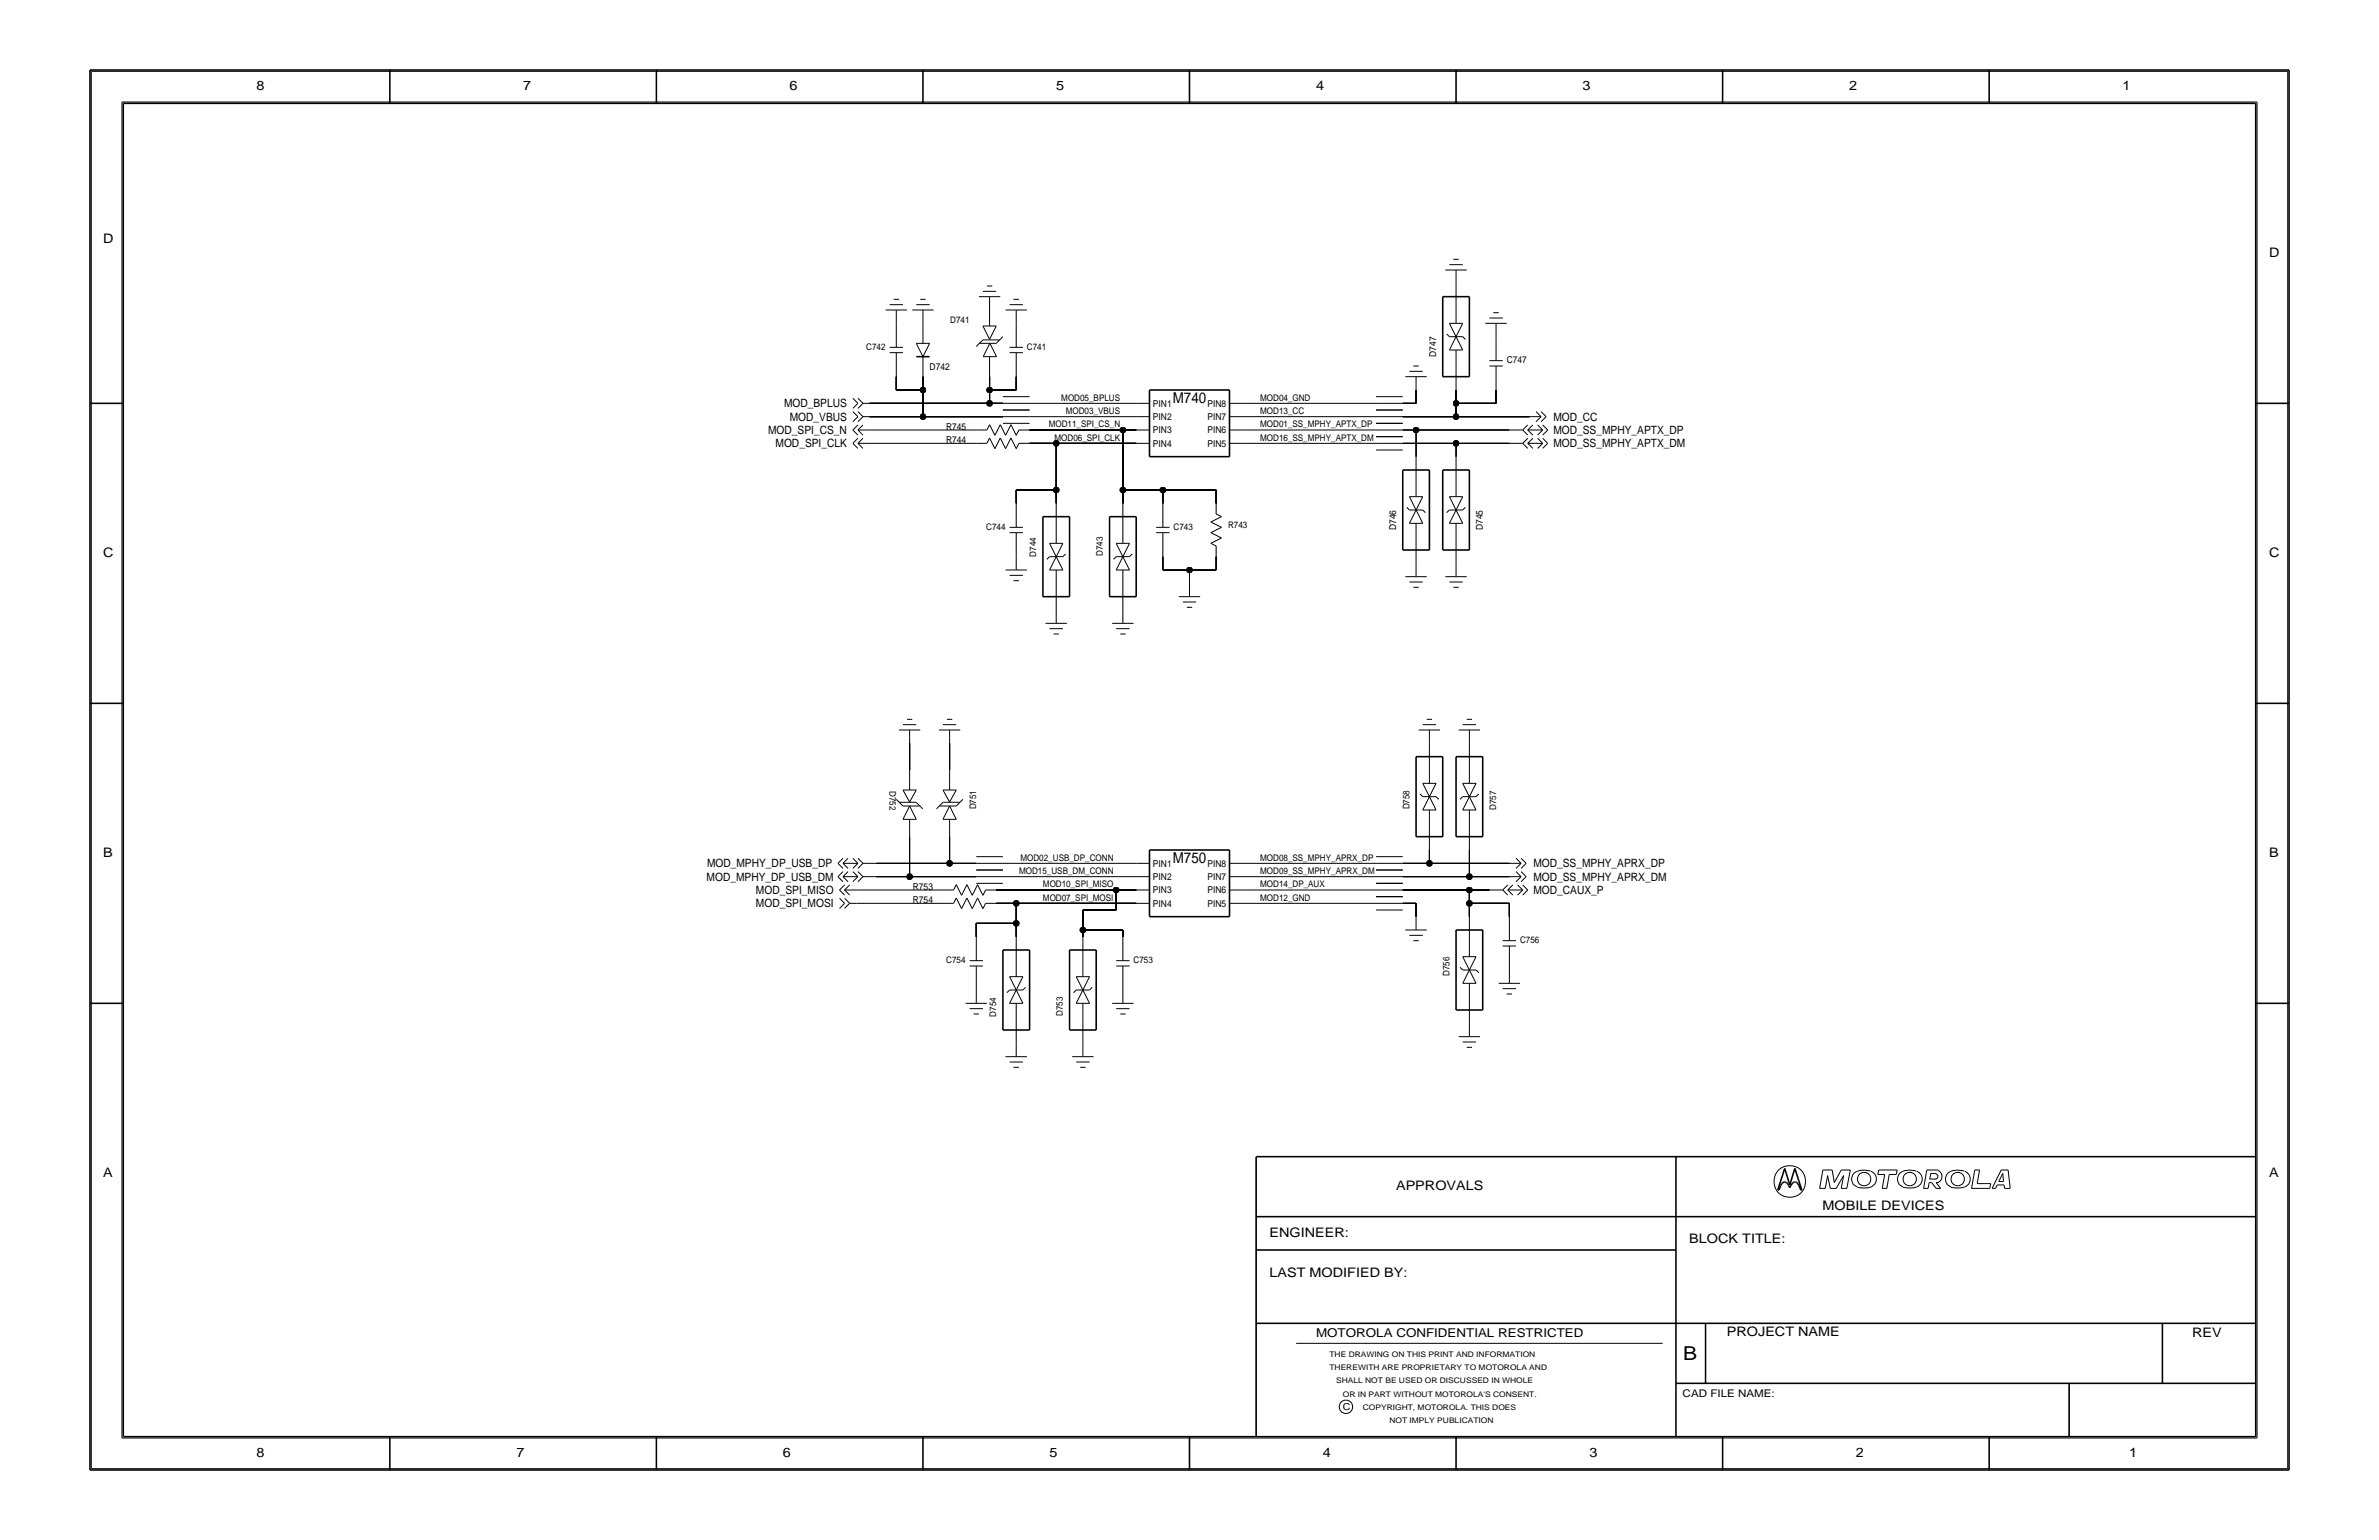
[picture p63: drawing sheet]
<svg xmlns="http://www.w3.org/2000/svg" width="432mm" height="279mm" viewBox="0 0 432 279" stroke-linecap="round" stroke-linejoin="round" font-family="sans-serif">
<defs><g id="words">
<text font-size="3.5" x="305.5" y="246.7">B</text>
<g font-size="2.7">
<text x="212.9" y="73.2">M740</text>
<text x="212.9" y="156.6">M750</text>
</g>
<g font-size="2.4">
<text x="46.6" y="16.3">8</text>
<text x="94.9" y="16.3">7</text>
<text x="143.3" y="16.3">6</text>
<text x="191.7" y="16.3">5</text>
<text x="238.9" y="16.3">4</text>
<text x="287.3" y="16.3">3</text>
<text x="335.6" y="16.3">2</text>
<text x="385.2" y="16.3">1</text>
<text x="18.7" y="44.1">D</text>
<text x="411.8" y="46.6">D</text>
<text x="18.7" y="101">C</text>
<text x="411.8" y="101">C</text>
<text x="18.7" y="155.4">B</text>
<text x="411.8" y="155.4">B</text>
<text x="18.7" y="213.5">A</text>
<text x="253.4" y="215.9">APPROVALS</text>
<text x="411.8" y="213.5">A</text>
<text x="330.8" y="219.5">MOBILE DEVICES</text>
<text x="230.4" y="224.4">ENGINEER:</text>
<text x="306.6" y="225.6">BLOCK TITLE:</text>
<text x="230.4" y="231.6">LAST MODIFIED BY:</text>
<text x="313.4" y="242.4">PROJECT NAME</text>
<text x="397.9" y="242.5">REV</text>
<text x="46.6" y="264.3">8</text>
<text x="93.7" y="264.3">7</text>
<text x="142.1" y="264.3">6</text>
<text x="190.5" y="264.3">5</text>
<text x="240.1" y="264.3">4</text>
<text x="288.5" y="264.3">3</text>
<text x="336.9" y="264.3">2</text>
<text x="386.4" y="264.3">1</text>
</g>
<text font-size="2.2" x="238.9" y="242.5">MOTOROLA CONFIDENTIAL RESTRICTED</text>
<g font-size="2.1">
<text x="142.3" y="73.9">MOD_BPLUS</text>
<text x="143.3" y="76.3">MOD_VBUS</text>
<text x="281.9" y="76.3">MOD_CC</text>
<text x="139.4" y="78.7">MOD_SPI_CS_N</text>
<text x="140.8" y="81.2">MOD_SPI_CLK</text>
<text x="281.9" y="78.7">MOD_SS_MPHY_APTX_DP</text>
<text x="281.9" y="81.2">MOD_SS_MPHY_APTX_DM</text>
<text x="128.3" y="159.8">MOD_MPHY_DP_USB_DM</text>
<text x="128.3" y="157.4">MOD_MPHY_DP_USB_DP</text>
<text x="278.3" y="157.4">MOD_SS_MPHY_APRX_DP</text>
<text x="278.3" y="159.8">MOD_SS_MPHY_APRX_DM</text>
<text x="137.2" y="164.6">MOD_SPI_MOSI</text>
<text x="137.2" y="162.2">MOD_SPI_MISO</text>
<text x="278.3" y="162.2">MOD_CAUX_P</text>
</g>
<text font-size="1.9" x="305.4" y="253.4">CAD FILE NAME:</text>
<g font-size="1.7">
<text x="260.7" y="64.7" transform="rotate(-90 260.7 64.7)">D747</text>
<text x="273.5" y="65.9">C747</text>
<text x="168.7" y="67.1">D742</text>
<text x="209.3" y="73.8">PIN1</text>
<text x="209.3" y="76.2">PIN2</text>
<text x="219.2" y="76.2">PIN7</text>
<text x="219.2" y="73.8">PIN8</text>
<text x="171.7" y="80.4">R744</text>
<text x="171.7" y="78">R745</text>
<text x="209.3" y="81">PIN4</text>
<text x="209.3" y="78.6">PIN3</text>
<text x="219.2" y="81">PIN5</text>
<text x="219.2" y="78.6">PIN6</text>
<text x="253.4" y="96.2" transform="rotate(-90 253.4 96.2)">D746</text>
<text x="269.1" y="96.2" transform="rotate(-90 269.1 96.2)">D745</text>
<text x="165.7" y="161.5">R753</text>
<text x="209.3" y="157.2">PIN1</text>
<text x="209.3" y="159.6">PIN2</text>
<text x="219.2" y="159.6">PIN7</text>
<text x="219.2" y="157.2">PIN8</text>
<text x="165.7" y="163.9">R754</text>
<text x="209.3" y="164.5">PIN4</text>
<text x="209.3" y="162.1">PIN3</text>
<text x="219.2" y="164.5">PIN5</text>
<text x="219.2" y="162.1">PIN6</text>
<text x="243.7" y="255.8">C</text>
</g>
<g font-size="1.6">
<text x="172.5" y="58.7">D741</text>
<text x="157.2" y="63.5">C742</text>
<text x="186.4" y="63.5">C741</text>
<text x="190.3" y="77.5">MOD11_SPI_CS_N</text>
<text x="192.6" y="72.7">MOD05_BPLUS</text>
<text x="193.4" y="75.1">MOD03_VBUS</text>
<text x="228.7" y="72.7">MOD04_GND</text>
<text x="228.7" y="75.1">MOD13_CC</text>
<text x="228.7" y="77.5">MOD01_SS_MPHY_APTX_DP</text>
<text x="191.4" y="80">MOD06_SPI_CLK</text>
<text x="228.7" y="80">MOD16_SS_MPHY_APTX_DM</text>
<text x="222.9" y="95.8">R743</text>
<text x="179" y="96.2">C744</text>
<text x="188.1" y="101" transform="rotate(-90 188.1 101)">D744</text>
<text x="200.2" y="100.9" transform="rotate(-90 200.2 100.9)">D743</text>
<text x="213" y="96.2">C743</text>
<text x="161.5" y="143.4" transform="rotate(90 161.5 143.4)">D752</text>
<text x="177.2" y="146.8" transform="rotate(-90 177.2 146.8)">D751</text>
<text x="255.8" y="146.8" transform="rotate(-90 255.8 146.8)">D758</text>
<text x="271.5" y="147" transform="rotate(-90 271.5 147)">D757</text>
<text x="185" y="158.6">MOD15_USB_DM_CONN</text>
<text x="185.2" y="156.2">MOD02_USB_DP_CONN</text>
<text x="189.3" y="161">MOD10_SPI_MISO</text>
<text x="228.7" y="156.2">MOD08_SS_MPHY_APRX_DP</text>
<text x="228.7" y="161">MOD14_DP_AUX</text>
<text x="228.7" y="158.6">MOD09_SS_MPHY_APRX_DM</text>
<text x="189.3" y="163.4">MOD07_SPI_MOSI</text>
<text x="228.7" y="163.4">MOD12_GND</text>
<text x="275.9" y="171.1">C756</text>
<text x="171.7" y="174.8">C754</text>
<text x="205.7" y="174.8">C753</text>
<text x="263.1" y="177.1" transform="rotate(-90 263.1 177.1)">D756</text>
<text x="180.8" y="184.5" transform="rotate(-90 180.8 184.5)">D754</text>
<text x="192.9" y="184.3" transform="rotate(-90 192.9 184.3)">D753</text>
</g>
<g font-size="1.4">
<text x="241.3" y="246.1">THE DRAWING ON THIS PRINT AND INFORMATION</text>
<text x="241.3" y="248.6">THEREWITH ARE PROPRIETARY TO MOTOROLA AND</text>
<text x="242.5" y="251">SHALL NOT BE USED OR DISCUSSED IN WHOLE</text>
<text x="243.7" y="253.4">OR IN PART WITHOUT MOTOROLA'S CONSENT.</text>
<text x="247.3" y="255.8">COPYRIGHT, MOTOROLA. THIS DOES</text>
<text x="252.2" y="258.2">NOT IMPLY PUBLICATION</text>
</g>
</g></defs>
<!-- layer: Nets -->
<g fill="none" stroke="#000" stroke-width=".18">
<path d="M157.8 78h19.4zM157.8 73.2h21.8zM157.8 75.6h9.7zM162.7 68.3v2.5zM162.7 70.8h4.8zM167.5 68.3v2.5zM167.5 70.8v4.8zM167.5 75.6h14.5zM179.6 68.3v2.5zM179.6 70.8v2.4zM179.6 73.2h2.4zM179.6 70.8h4.9z"/>
<path d="M184.5 68.3v2.5zM186.9 78h16.9zM186.9 73.2h19.3zM186.9 75.6h19.3zM203.8 78v10.9zM203.8 78h2.4zM225.6 75.6h24.2zM225.6 78h24.2zM225.6 73.2h24.2zM254.6 73.2h2.4zM254.6 78h2.4zM254.6 75.6h9.7z"/>
<path d="M257 70.8v2.4zM257 78v4.9zM257 78h17zM264.3 70.8v2.4zM264.3 73.2h7.2zM264.3 73.2v2.4zM264.3 75.6h13.3zM271.5 70.8v2.4zM157.8 80.4h19.4zM184.5 88.9v2.4zM184.5 88.9h7.2zM186.9 80.4h4.8z"/>
<path d="M191.7 88.9v2.4zM191.7 80.4v8.5zM191.7 80.4h14.5zM203.8 88.9v2.4zM203.8 88.9h7.3zM211.1 88.9h9.6zM211.1 88.9v2.4zM220.7 88.9v2.4zM225.6 80.4h24.2zM254.6 80.4h9.7zM264.3 80.4h9.7zM264.3 80.4v2.5z"/>
<path d="M211.1 101v2.4zM211.1 103.4h4.8zM215.9 103.4v2.4zM215.9 103.4h4.8zM220.7 101v2.4zM165.1 134.9v4.8zM172.4 134.9v4.8zM159.1 156.6h13.3zM159.1 159.1h6zM165.1 151.8v7.3zM165.1 159.1h12.1zM172.4 151.8v4.8z"/>
<path d="M172.4 156.6h4.8zM182 159.1h24.2zM182 156.6h24.2zM225.6 156.6h24.2zM225.6 159.1h24.2zM254.6 159.1h12.1zM254.6 156.6h4.8zM259.4 156.6h14.6zM259.4 154.2v2.4zM266.7 154.2v4.9zM266.7 159.1h7.3zM155.4 161.5h15.7z"/>
<path d="M155.4 163.9h15.7zM177.2 167.5v2.4zM177.2 167.5h7.3zM180.8 163.9h3.7zM180.8 161.5h21.8zM184.5 167.5v2.4zM184.5 163.9v3.6zM184.5 163.9h21.7zM196.5 168.7v1.2zM196.5 168.7h7.3zM196.5 165.1v3.6zM196.5 165.1h6.1z"/>
<path d="M202.6 161.5v3.6zM202.6 161.5h3.6zM203.8 168.7v1.2zM225.6 161.5h24.2zM225.6 163.9h24.2zM254.6 161.5h12.1zM254.6 163.9h2.4zM257 163.9v2.4zM266.7 161.5h3.6zM266.7 163.9v2.4zM266.7 163.9h7.3zM266.7 161.5v2.4z"/>
<path d="M274 163.9v2.4z"/>
</g>
<g fill="#000" stroke="#000" stroke-width=".18">
<circle cx="167.5" cy="75.6" r=".53"/>
<circle cx="167.5" cy="70.8" r=".53"/>
<circle cx="179.6" cy="70.8" r=".53"/>
<circle cx="179.6" cy="73.2" r=".53"/>
<circle cx="203.8" cy="78" r=".53"/>
<circle cx="257" cy="78" r=".53"/>
<circle cx="264.3" cy="75.6" r=".53"/>
<circle cx="264.3" cy="73.2" r=".53"/>
<circle cx="191.7" cy="80.4" r=".53"/>
<circle cx="191.7" cy="88.9" r=".53"/>
<circle cx="203.8" cy="88.9" r=".53"/>
<circle cx="211.1" cy="88.9" r=".53"/>
<circle cx="264.3" cy="80.4" r=".53"/>
<circle cx="215.9" cy="103.4" r=".53"/>
<circle cx="165.1" cy="159.1" r=".53"/>
<circle cx="172.4" cy="156.6" r=".53"/>
<circle cx="259.4" cy="156.6" r=".53"/>
<circle cx="266.7" cy="159.1" r=".53"/>
<circle cx="184.5" cy="167.5" r=".53"/>
<circle cx="184.5" cy="163.9" r=".53"/>
<circle cx="196.5" cy="168.7" r=".53"/>
<circle cx="202.6" cy="161.5" r=".53"/>
<circle cx="266.7" cy="163.9" r=".53"/>
<circle cx="266.7" cy="161.5" r=".53"/>
</g>
<!-- layer: Components -->
<g fill="none" stroke="#000" stroke-width=".18">
<path d="M160.7 56.2h3.9zM161.5 55.3h2.4zM162.2 54.3h1zM162.7 56.2v2.5zM162.7 58.7v4.3zM165.6 56.2h3.9zM166.3 55.3h2.4zM167 54.3h1zM167.5 56.2v2.5zM167.5 58.7v3.6zM177.7 53.8h3.8zM178.4 59.1l1.2 2.5z"/>
<path d="M178.4 52.9h2.4zM178.4 59.1h2.4zM179.1 51.9h1zM179.6 53.8v2.4zM179.6 56.2v2.9zM180.8 59.1l-1.2 2.5zM182.5 56.2h3.9zM183.2 55.3h2.5zM184 54.3h.9zM184.5 56.2v2.5zM184.5 58.7v4.3zM262.3 49h3.9z"/>
<path d="M263.1 48h2.4zM263.1 58.7l2.4 4.8zM263.1 58.7h2.4zM263.8 47.1h1zM264.3 49v2.4zM264.3 51.4v7.3zM265.5 58.7l-2.4 4.8zM269.6 58.7h3.9zM270.3 57.7h2.4zM271.1 56.7h.9zM271.5 58.7v2.4zM154.8 78l.9 .9z"/>
<path d="M154.8 74.7l.9 .9zM154.8 78l.9-.9zM154.8 72.3l.9 .9zM155.7 78l.9 .9zM155.7 75.6l-.9 .9zM155.7 74.7l.9 .9zM155.7 78h2.1zM155.7 78l.9-.9zM155.7 73.2l-.9 .9zM155.7 72.3l.9 .9zM156.6 75.6l-.9 .9zM156.6 75.6h1.2z"/>
<path d="M156.6 73.2l-.9 .9zM156.6 73.2h1.2zM161.5 63h2.4zM161.5 64h2.4zM162.7 64v4.3zM166.3 62.3l1.2 2.4zM166.3 62.3h2.4zM167.5 64.7v3.6zM168.7 62.3l-1.2 2.4zM177.2 78h1.9zM177.8 62.3h3zM178.4 61.7l-1.2 1.2z"/>
<path d="M178.4 61.7h3.1zM178.5 64.7h2.4zM179.6 77l1 2zM179.6 79.5l1 1.9zM179.6 77l-.5 1zM179.6 79.5l-.5 .9zM179.6 64.7v3.6zM179.7 62.3l1.2 2.4zM179.7 62.3l-1.2 2.4zM180.8 62.3l1.2-1.2zM181.6 77l-1 2zM181.6 77l.9 2z"/>
<path d="M181.6 79.5l-1 1.9zM181.6 79.5l.9 1.9zM182 75.6h4.9zM182 74.4h4.9zM182 76.8h4.9zM182 73.2h4.9zM182 72h4.9zM183.2 64h2.5zM183.2 63h2.5zM183.5 77l1 2zM183.5 79.5l1 1.9zM183.5 77l-1 2z"/>
<path d="M183.5 79.5l-1 1.9zM184.5 64v4.3zM184.9 78l-.4 1zM184.9 78h2zM206.2 73.2h2.4zM206.2 75.6h2.4zM206.2 78h2.4zM223.2 75.6h2.4zM223.2 73.2h2.4zM223.2 78h2.4zM249.8 79.2h4.8zM249.8 78h4.8z"/>
<path d="M249.8 76.8h4.8zM249.8 75.6h4.8zM249.8 74.4h4.8zM249.8 73.2h4.8zM249.8 72h4.8zM255.1 68.3h3.9zM255.8 67.4h2.4zM256.5 66.4h1zM257 68.3v2.5zM262.6 60.6l.5 .5zM263.1 63.5h2.4zM263.1 61.1h2.4z"/>
<path d="M264.3 63.5v7.3zM265.5 61.1l.5 .5zM270.3 66.4h2.4zM270.3 65.4h2.4zM271.5 66.4v4.4zM271.5 61.1v4.3zM274 78h2.4zM276.4 78l.9 .9zM276.4 78l.9-.9zM277.3 78l.9 .9zM277.3 78l.9-.9zM277.3 78h2.7z"/>
<path d="M277.6 75.6h2.1zM278.8 74.7l.9 .9zM278.8 76.5l.9-.9zM279.1 79.5l.9 .9zM279.1 77.1l.9 .9zM279.1 78.9l.9-.9zM279.7 74.7l.9 .9zM279.7 76.5l.9-.9zM280 79.5l.9 .9zM280 77.1l.9 .9zM280 78.9l.9-.9zM154.8 80.4l.9 1z"/>
<path d="M154.8 80.4l.9-.9zM155.7 80.4l.9 1zM155.7 80.4h2.1zM155.7 80.4l.9-.9zM177.2 80.4h1.9zM183.2 95.7h2.5zM183.2 96.6h2.5zM184.5 96.6v4.4zM184.5 91.3v4.4zM184.9 80.4l-.4 1zM184.9 80.4h2zM190.5 98.6h2.4z"/>
<path d="M190.5 98.6l2.4 4.8zM191.7 91.3v7.3zM192.9 98.6l-2.4 4.8zM202.6 98.6h2.4zM202.6 98.6l2.4 4.8zM203.8 91.3v7.3zM205 98.6l-2.4 4.8zM206.2 80.4h2.4zM209.9 96.6h2.4zM209.9 95.7h2.4zM211.1 96.6v4.4zM211.1 91.3v4.4z"/>
<path d="M219.8 94.7l1.9 1zM219.8 98.6l1.9-1zM219.8 96.6l1.9-.9zM219.8 96.6l1.9 1zM219.8 94.7l1.9-1zM219.8 98.6l.9 .5zM220.7 93.3l1 .4zM220.7 91.3v2zM220.7 99.1v1.9zM223.2 80.4h2.4zM249.8 80.4h4.8zM249.8 81.6h4.8z"/>
<path d="M255.3 92l.5 .5zM255.8 94.9h2.4zM255.8 90.1l2.4 4.8zM255.8 90.1h2.4zM255.8 92.5h2.4zM257 94.9v7.3zM257 82.9v7.2zM258.2 90.1l-2.4 4.8zM258.2 92.5l.5 .5zM263.1 90.1h2.4zM263.1 92.5l-.5 .5zM263.1 92.5h2.4z"/>
<path d="M263.1 90.1l2.4 4.8zM263.1 94.9h2.4zM264.3 94.9v7.3zM264.3 82.9v7.2zM265.5 90.1l-2.4 4.8zM266 92l-.5 .5zM274 80.4h2.4zM276.4 80.4l.9 1zM276.4 80.4l.9-.9zM277.3 80.4l.9 1zM277.3 80.4l.9-.9zM277.3 80.4h2.7z"/>
<path d="M279.1 81.4l.9-1zM280 81.4l.9-1zM182.5 103.4h3.9zM183.2 104.4h2.5zM184 105.4h.9zM184.5 101v2.4zM189.8 113.1h3.8zM190.5 101l-.5 .5zM190.5 101h2.4zM190.5 114.1h2.4zM190.5 103.4h2.4zM191.2 115h1z"/>
<path d="M191.7 110.7v2.4zM191.7 103.4v7.3zM193.4 100.5l-.5 .5zM201.9 113.1h3.8zM202.6 101l-.5 .5zM202.6 101h2.4zM202.6 114.1h2.4zM202.6 103.4h2.4zM203.3 115h1zM203.8 110.7v2.4zM203.8 103.4v7.3zM205.5 100.5l-.5 .5z"/>
<path d="M214 108.3h3.8zM214.7 109.2h2.4zM215.4 110.2h1zM215.9 105.8v2.5zM255.1 104.6h3.9zM255.8 105.6h2.4zM256.5 106.6h1zM257 102.2v2.4zM262.3 104.6h3.9zM263.1 105.6h2.4zM263.8 106.6h1zM264.3 102.2v2.4z"/>
<path d="M163.2 132.4h3.8zM163.9 131.5h2.4zM164.6 130.5h1zM165.1 132.4v2.5zM165.1 139.7v3.6zM170.4 132.4h3.9zM171.1 131.5h2.5zM171.9 130.5h.9zM172.4 139.7v3.6zM172.4 132.4v2.5zM257.5 132.4h3.9zM258.2 131.5h2.5z"/>
<path d="M259 130.5h.9zM259.4 132.4v2.5zM259.4 134.9v7.2zM264.8 132.4h3.8zM265.5 131.5h2.4zM266.2 130.5h1zM266.7 132.4v2.5zM266.7 134.9v7.2zM152.1 156.6l.9 1zM152.1 159.1l.9 .9zM152.1 156.6l.9-.9zM152.1 159.1l.9-1z"/>
<path d="M153 156.6l.9 1zM153 159.1l.9 .9zM153 156.6h2.7zM153 159.1h2.7zM153 156.6l.9-.9zM153 159.1l.9-1zM154.8 155.7l.9 .9zM154.8 158.1l.9 1zM154.8 157.6l.9-1zM154.8 160l.9-.9zM155.7 155.7l.9 .9zM155.7 158.1l.9 1z"/>
<path d="M155.7 157.6l.9-1zM155.7 160l.9-.9zM156.6 156.6h2.5zM156.6 159.1h2.5zM162.7 145l1.2 1.2zM163.3 145.6h3zM163.9 146.2h3zM163.9 143.3l1.2 2.2zM163.9 143.3h2.4zM163.9 148.7h2.4zM165.1 146.2l1.2 2.5zM165.1 148.7v3.1z"/>
<path d="M165.1 146.2l-1.2 2.5zM166.3 145.6l.6 .5zM166.3 143.3l-1.2 2.2zM166.9 146.1l.6 .7zM170.5 146.2h3.1zM170.6 146.1l.6-.5zM170.6 146.1l-.6 .7zM171.1 143.3l1.3 2.2zM171.1 143.3h2.5zM171.1 148.7h2.5zM171.2 145.6h3zM172.4 148.7v3.1z"/>
<path d="M172.4 146.2l1.2 2.5zM172.4 146.2l-1.3 2.5zM173.6 143.3l-1.2 2.2zM174.8 145l-1.2 1.2zM177.2 159.1h4.8zM177.2 157.8h4.8zM177.2 156.6h4.8zM177.2 155.4h4.8zM206.2 156.6h2.4zM206.2 159.1h2.4zM223.2 159.1h2.4zM223.2 156.6h2.4z"/>
<path d="M249.8 159.1h4.8zM249.8 157.8h4.8zM249.8 156.6h4.8zM249.8 155.4h4.8zM257.8 144.1l.4 .4zM258.2 147h2.5zM258.2 142.1l2.5 4.9zM258.2 142.1h2.5zM258.2 144.5h2.5zM259.4 147v7.2zM260.7 142.1l-2.5 4.9zM260.7 144.5l.4 .5z"/>
<path d="M265.5 142.1h2.4zM265.5 144.5l-.5 .5zM265.5 144.5h2.4zM265.5 142.1l2.4 4.9zM265.5 147h2.4zM266.7 147v7.2zM267.9 142.1l-2.4 4.9zM268.4 144.1l-.5 .4zM274 156.6h2.1zM274 159.1h2.1zM275.2 155.7l.9 .9zM275.2 158.1l.9 1z"/>
<path d="M275.2 157.6l.9-1zM275.2 160l.9-.9zM276.1 155.7l.9 .9zM276.1 158.1l.9 1zM276.1 157.6l.9-1zM276.1 160l.9-.9zM152.4 161.5l.9 .9zM152.4 161.5l.9-.9zM152.4 163l.9 .9zM153.3 161.5l.9 .9zM153.3 161.5h2.1zM153.3 161.5l.9-.9z"/>
<path d="M153.3 163.9l-.9 .9zM153.3 163l.9 .9zM154.2 163.9l-.9 .9zM154.2 163.9h1.2zM171.1 163.9h2zM171.1 161.5h2zM173.6 162.9l.9 2zM173.6 160.5l.9 1.9zM173.6 162.9l-.5 1zM173.6 160.5l-.5 1zM175.5 162.9l-1 2zM175.5 162.9l1 2z"/>
<path d="M175.5 160.5l-1 1.9zM175.5 160.5l1 1.9zM176 174.3h2.4zM176 175.3h2.4zM177.2 160.3h4.8zM177.2 179.6v2.4zM177.2 175.3v4.3zM177.2 169.9v4.4zM177.4 162.9l1 2zM177.4 160.5l1 1.9zM177.4 162.9l-.9 2zM177.4 160.5l-.9 1.9z"/>
<path d="M178.9 163.9l-.5 1zM178.9 161.5l-.5 .9zM178.9 163.9h1.9zM178.9 161.5h1.9zM183.2 177.2h2.5zM183.2 179.6l-.4 .5zM183.2 179.6h2.5zM183.2 177.2l2.5 4.8zM184.5 169.9v7.3zM185.7 177.2l-2.5 4.8zM186.1 179.1l-.4 .5zM195.3 177.2h2.5z"/>
<path d="M195.3 179.6l-.4 .5zM195.3 179.6h2.5zM195.3 177.2l2.5 4.8zM196.5 169.9v7.3zM197.8 177.2l-2.5 4.8zM198.2 179.1l-.4 .5zM202.6 175.3h2.4zM202.6 174.3h2.4zM203.8 179.6v2.4zM203.8 175.3v4.3zM203.8 169.9v4.4zM206.2 163.9h2.4z"/>
<path d="M206.2 161.5h2.4zM223.2 163.9h2.4zM223.2 161.5h2.4zM249.8 160.3h4.8zM249.8 161.5h4.8zM249.8 162.7h4.8zM249.8 163.9h4.8zM249.8 165.1h4.8zM255.1 168.7h3.9zM255.8 169.7h2.4zM256.5 170.7h1zM257 166.3v2.4z"/>
<path d="M265 175.5l.5 .5zM265.5 178.4h2.4zM265.5 173.6l2.4 4.8zM265.5 173.6h2.4zM265.5 176h2.4zM266.7 178.4v7.3zM266.7 166.3v7.3zM267.9 173.6l-2.4 4.8zM267.9 176l.5 .5zM270.3 161.5h2.4zM272 178.4h3.9zM272.7 161.5l1 .9z"/>
<path d="M272.7 171.6h2.5zM272.7 161.5l1-.9zM272.7 179.4h2.5zM272.7 170.7h2.5zM273.7 161.5l.9 .9zM273.7 161.5l.9-.9zM273.7 161.5h2.7zM274 176v2.4zM274 171.6v4.4zM274 166.3v4.4zM275.5 160.6l.9 .9zM275.5 162.4l.9-.9z"/>
<path d="M276.4 160.6l.9 .9zM276.4 162.4l.9-.9zM175.3 182h3.8zM176 183h2.4zM176.7 184h1zM182.5 191.7h3.9zM183.2 182h2.5zM183.2 192.7h2.5zM184 193.6h.9zM184.5 182v7.3zM184.5 189.3v2.4zM194.6 191.7h3.9z"/>
<path d="M195.3 192.7h2.5zM195.3 182h2.5zM196.1 193.6h.9zM196.5 189.3v2.4zM196.5 182v7.3zM201.9 182h3.8zM202.6 183h2.4zM203.3 184h1zM264.8 188.1h3.8zM265.5 189.1h2.4zM266.2 190h1zM266.7 185.7v2.4z"/>
<path d="M273.5 180.3h.9z"/>
</g>
<g fill="none" stroke="#000" stroke-width=".29">
<path d="M261.9 53.8v14.5zM261.9 53.8h4.8zM266.7 53.8v14.5zM166.3 64.7h2.4zM208.6 70.8h14.6zM208.6 70.8v12.1zM223.2 70.8v12.1zM261.9 68.3h4.8zM189.3 93.7v14.6zM189.3 93.7h4.8zM194.1 93.7v14.6zM201.4 93.7v14.6z"/>
<path d="M201.4 93.7h4.8zM206.2 93.7v14.6zM208.6 82.9h14.6zM254.6 99.8h4.8zM254.6 85.3v14.5zM254.6 85.3h4.8zM259.4 85.3v14.5zM261.9 85.3v14.5zM261.9 99.8h4.8zM261.9 85.3h4.8zM266.7 85.3v14.5zM189.3 108.3h4.8z"/>
<path d="M201.4 108.3h4.8zM257 137.3v14.5zM257 137.3h4.9zM261.9 137.3v14.5zM264.3 137.3v14.5zM264.3 137.3h4.8zM269.1 137.3v14.5zM208.6 154.2h14.6zM208.6 154.2v12.1zM223.2 154.2v12.1zM257 151.8h4.9zM264.3 151.8h4.8z"/>
<path d="M182 172.4v14.5zM182 172.4h4.9zM186.9 172.4v14.5zM194.1 172.4v14.5zM194.1 172.4h4.9zM199 172.4v14.5zM208.6 166.3h14.6zM264.3 168.7v14.5zM264.3 168.7h4.8zM269.1 168.7v14.5zM182 186.9h4.9zM194.1 186.9h4.9z"/>
<path d="M264.3 183.2h4.8z"/>
</g>
<!-- layer: Page Border and Title Block -->
<g fill="none" stroke="#000" stroke-width=".29">
<path d="M16.3 12.7h399.2zM16.3 12.7v254zM22.4 18.7h387zM22.4 18.7v242zM70.8 12.7v6zM119.1 12.7v6zM167.5 12.7v6zM215.9 12.7v6zM264.3 12.7v6zM312.7 12.7v6zM361 12.7v6zM409.4 18.7v242z"/>
<path d="M415.5 12.7v254zM16.3 73.2h6.1zM409.4 73.2h6.1zM16.3 127.6h6.1zM409.4 127.6h6.1zM16.3 182h6.1zM409.4 182h6.1zM228 209.9v50.8zM228 209.9h181.4zM304.2 209.9v50.8zM322.7 215.9h.2zM323 215.6l-.1 .3z"/>
<path d="M323.2 215.1l-.2 .5zM323.4 214.7l-.2 .4zM323.6 214.5h.2zM323.6 214.5l-.2 .2zM323.8 214.5h.2zM323.9 212l1 3zM323.9 212l-1.2 3.9zM324 214.5h.2zM324.2 214.5l.3 .2zM324.5 214.7l.2 .4zM324.7 215.1l.2 .4zM325 215.1l-.1 .4z"/>
<path d="M325.3 214.7l-.3 .4zM325.5 214.5h.2zM325.5 214.5l-.2 .2zM325.7 214.5h.2zM325.8 212l1.2 3.9zM325.8 212l-.9 3zM325.9 214.5h.2zM326.1 214.5l.2 .2zM326.3 214.7l.2 .4zM326.5 215.1l.2 .5zM326.7 215.6l.1 .3zM326.8 215.9h.2z"/>
<path d="M228 220.7h181.4zM228 226.8h76.2zM228 240.1h181.4zM304.2 251h105.2zM309.6 240.1v10.9zM375.6 251v9.7zM392.5 240.1v10.9zM16.3 266.7h399.2zM22.4 260.7h387zM70.8 260.7v6zM119.1 260.7v6zM167.5 260.7v6z"/>
<path d="M215.9 260.7v6zM264.3 260.7v6zM312.7 260.7v6zM361 260.7v6z"/>
</g>
<g fill="none" stroke="#000" stroke-width=".18">
<path d="M16.6 12.9v253.6zM16.6 12.9h398.6zM22.1 18.5v242.4zM22.1 18.5h387.6zM409.7 18.5v242.4zM415.2 12.9v253.6zM330.3 215.6h1zM330.9 212.3h1.6zM330.9 212.3l-.6 3.3zM331.7 213.3l-.4 2.3zM331.7 213.3l.5 2.3zM332.2 215.6h1.1z"/>
<path d="M332.5 212.3l.4 2.2zM334.2 212.3h1.6zM334.2 212.3l-1.3 2.2zM334.2 215.6h1zM334.6 213.3l-.4 2.3zM334.6 213.3l-1.3 2.3zM335.8 212.3l-.6 3.3zM337 212.5a1.52 1.52 0 0 0-.9 1.5 1.52 1.52 0 0 0 1 1.4M339.5 212.5l-.1-.1a3.8 3.8 0 0 0-2.3 .1M339.6 212.5a1.56 1.56 0 0 1 .9 1.8 1.56 1.56 0 0 1-1.6 1.2l-1.8-.1M340.8 213.1h1.3zM341 212.3h3.4z"/>
<path d="M341 212.3l-.2 .8zM341.6 215.6h.9zM342.1 213.1l-.5 2.5zM342.9 213.1l-.4 2.5zM342.9 213.1h1.3zM344.4 212.3l-.2 .8zM347.8 212.5a2.85 2.85 0 0 0-3.2 .7 1.55 1.55 0 0 0 .8 2.2M347.8 215.4l-1.3 .1-1.1-.1M347.9 212.5a1.51 1.51 0 0 1 1 1.4 1.51 1.51 0 0 1-1 1.5M349.1 215.6h.9zM349.7 212.3h2.1zM349.7 212.3l-.6 3.3z"/>
<path d="M350.2 214.5h.4zM350.2 214.5l-.2 1.1zM350.3 213.9h1.1zM350.4 212.9h1zM350.4 212.9l-.1 1zM350.6 214.5l.8 1.1zM351.4 213a.47 .47 0 0 1 .3 .5 .47 .47 0 0 1-.3 .4M351.4 214.5l.8 1.1zM351.4 214.5h.4zM351.4 215.6h.8zM351.8 212.4a1.18 1.18 0 0 1 .7 1.1 1.18 1.18 0 0 1-.7 1M356.5 212.5a2.85 2.85 0 0 0-3.2 .7 1.55 1.55 0 0 0 .8 2.2"/>
<path d="M356.5 215.4l-1.3 .1-1.1-.1M356.6 212.5a1.51 1.51 0 0 1 1 1.4 1.51 1.51 0 0 1-1 1.5M357.9 215.6h3.2zM358.4 212.3h.9zM358.4 212.3l-.5 3.3zM358.9 214.7h2.4zM359.3 212.3l-.4 2.4zM361.3 214.7l-.2 .9zM361.6 215.6h.6zM362.5 215h1.3zM362.5 215l-.3 .6zM362.8 214.4h.9z"/>
<path d="M363.2 212.3l-1.6 3.3zM363.2 212.3h1.3zM363.5 212.9l-.7 1.5zM363.5 212.9l.2 1.5zM363.8 215v.6zM363.8 215.6h1.1zM364.5 212.3l.4 3.3zM235.3 243.7h66.5zM16.6 266.5h398.6zM22.1 260.9h387.6z"/>
<circle cx="324.8" cy="214.4" r="2.88"/>
<circle cx="338.3" cy="213.9" r="1.22"/>
<circle cx="346.6" cy="213.9" r="1.22"/>
<circle cx="355.3" cy="213.9" r="1.22"/>
<circle cx="244.3" cy="255.2" r="1.22"/>
</g>
<use href="#words"/>
</svg>
